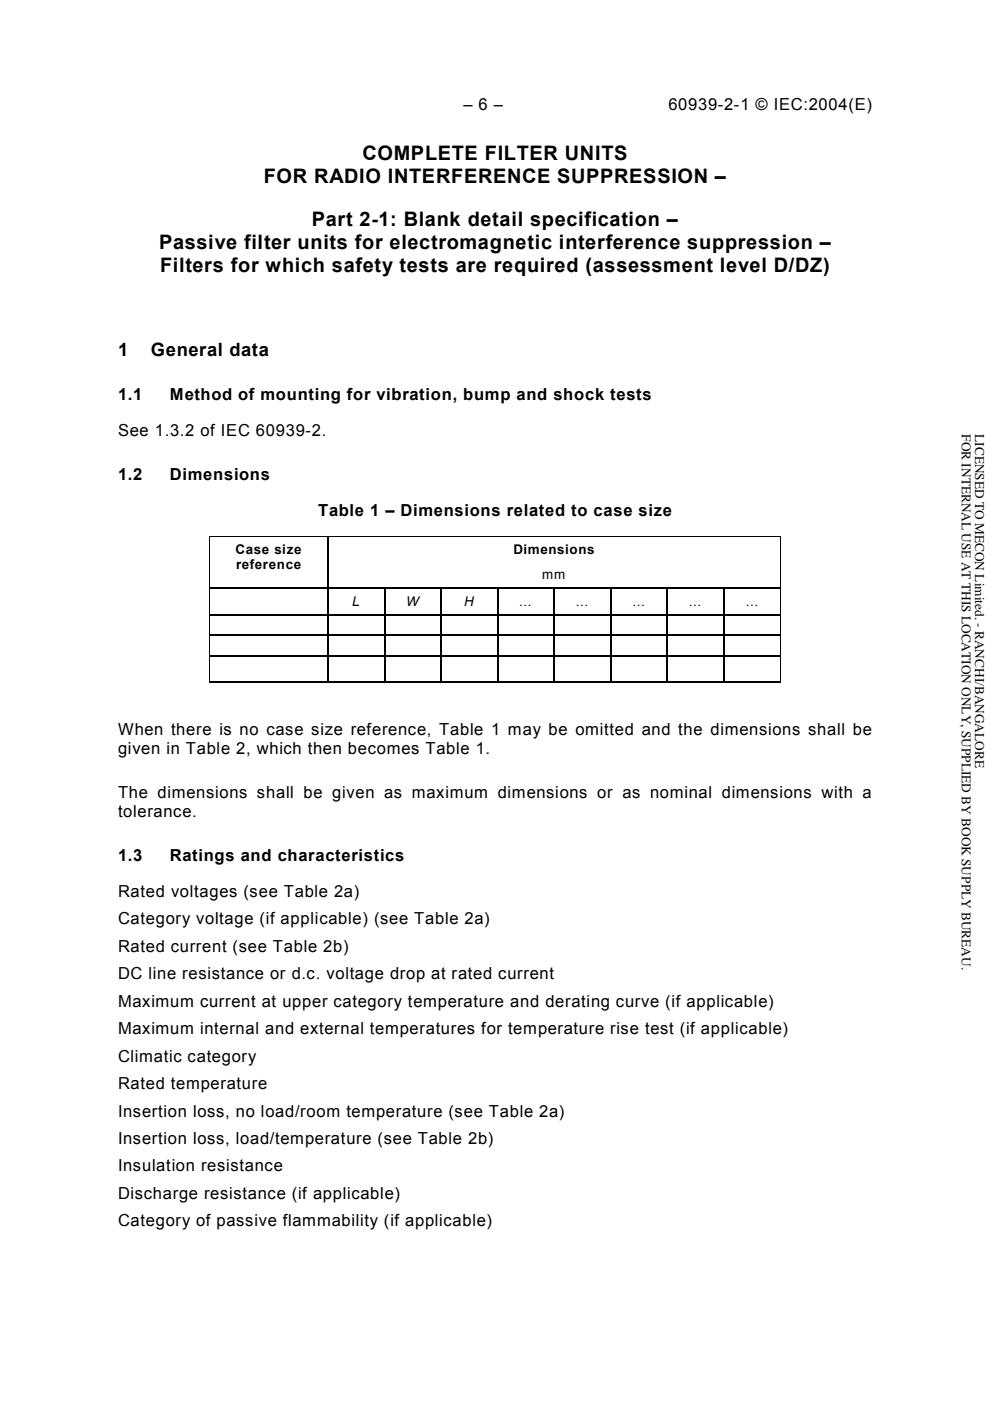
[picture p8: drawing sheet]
<svg xmlns="http://www.w3.org/2000/svg" width="210mm" height="297mm" viewBox="0 0 210 297" stroke-linecap="round" stroke-linejoin="round" font-family="sans-serif">
<defs><g id="words">
<g font-size="4.2">
<text x="76.9" y="33.9">COMPLETE FILTER UNITS</text>
<text x="55.9" y="38.8">FOR RADIO INTERFERENCE SUPPRESSION –</text>
<text x="66.1" y="47.9">Part 2-1: Blank detail specification –</text>
<text x="33.7" y="52.7">Passive filter units for electromagnetic interference suppression –</text>
<text x="34" y="57.6">Filters for which safety tests are required (assessment level D/DZ)</text>
</g>
<g font-size="3.9">
<text x="25" y="75.4">1</text>
<text x="32" y="75.4">General data</text>
</g>
<g font-size="3.5">
<text x="98.3" y="23.2">– 6 –</text>
<text x="141.7" y="23.2">60939-2-1 © IEC:2004(E)</text>
<text x="25" y="84.8">1.1</text>
<text x="36" y="84.8">Method of mounting for vibration, bump and shock tests</text>
<text x="25" y="92.5">See 1.3.2 of IEC 60939-2.</text>
<text x="25" y="101.8">1.2</text>
<text x="36" y="101.8">Dimensions</text>
<text x="67.4" y="109.3">Table 1 – Dimensions related to case size</text>
<text x="25" y="155.7">When there is no case size reference, Table 1 may be omitted and the dimensions shall be</text>
<text x="25" y="159.9">given in Table 2, which then becomes Table 1.</text>
<text x="25" y="169.2">The dimensions shall be given as maximum dimensions or as nominal dimensions with a</text>
<text x="25" y="173.3">tolerance.</text>
<text x="25" y="182.5">1.3</text>
<text x="36" y="182.5">Ratings and characteristics</text>
<text x="25" y="190.2">Rated voltages (see Table 2a)</text>
<text x="25" y="196">Category voltage (if applicable) (see Table 2a)</text>
<text x="25" y="201.8">Rated current (see Table 2b)</text>
<text x="25" y="207.6">DC line resistance or d.c. voltage drop at rated current</text>
<text x="25" y="213.4">Maximum current at upper category temperature and derating curve (if applicable)</text>
<text x="25" y="219.2">Maximum internal and external temperatures for temperature rise test (if applicable)</text>
<text x="25" y="225.1">Climatic category</text>
<text x="25" y="230.9">Rated temperature</text>
<text x="25" y="236.7">Insertion loss, no load/room temperature (see Table 2a)</text>
<text x="25" y="242.5">Insertion loss, load/temperature (see Table 2b)</text>
<text x="25" y="248.4">Insulation resistance</text>
<text x="25" y="254.2">Discharge resistance (if applicable)</text>
<text x="25" y="260">Category of passive flammability (if applicable)</text>
</g>
<g font-size="2.8" fill="#010101">
<text x="203.9" y="92.1" transform="rotate(90 203.9 92.1)">FOR INTERNAL USE AT THIS LOCATION ONLY, SUPPLIED BY BOOK SUPPLY BUREAU.</text>
<text x="206.7" y="92.1" transform="rotate(90 206.7 92.1)">LICENSED TO MECON Limited. - RANCHI/BANGALORE</text>
</g>
<g font-size="2.8">
<text x="50" y="117.5">Case size</text>
<text x="108.8" y="117.5">Dimensions</text>
<text x="50" y="120.7">reference</text>
<text x="115" y="122.9">mm</text>
<text x="74.6" y="128.5">L</text>
<text x="86.1" y="128.5">W</text>
<text x="98.4" y="128.5">H</text>
<text x="110.1" y="128.5">...</text>
<text x="122.1" y="128.5">...</text>
<text x="134.1" y="128.5">...</text>
<text x="146.1" y="128.5">...</text>
<text x="158.1" y="128.5">...</text>
</g>
</g></defs>
<g fill="#000">
<path d="M44.4 113.7h.2v.2h-.2zM69.4 113.7h.2v.2h-.2zM165.4 113.7h.2v.2h-.2zM44.4 124.6h.2v.2h-.2zM44.4 130.2h.2v.3h-.2zM44.4 134.5h.2v.3h-.2zM44.4 138.9h.2v.2h-.2zM69.4 124.6h.2v.2h-.2zM69.4 130.2h.2v.3h-.2zM69.4 134.5h.2v.3h-.2zM69.4 138.9h.2v.2h-.2zM81.4 124.6h.3v.2h-.3z"/>
<path d="M81.4 130.2h.3v.3h-.3zM81.4 134.5h.3v.3h-.3zM81.4 138.9h.3v.2h-.3zM93.4 124.6h.2v.2h-.2zM93.4 130.2h.2v.3h-.2zM93.4 134.5h.2v.3h-.2zM93.4 138.9h.2v.2h-.2zM105.4 124.6h.2v.2h-.2zM105.4 130.2h.2v.3h-.2zM105.4 134.5h.2v.3h-.2zM105.4 138.9h.2v.2h-.2zM117.4 124.6h.2v.2h-.2z"/>
<path d="M117.4 130.2h.2v.3h-.2zM117.4 134.5h.2v.3h-.2zM117.4 138.9h.2v.2h-.2zM129.4 124.6h.2v.2h-.2zM129.4 130.2h.2v.3h-.2zM129.4 134.5h.2v.3h-.2zM129.4 138.9h.2v.2h-.2zM141.4 124.6h.2v.2h-.2zM141.4 130.2h.2v.3h-.2zM141.4 134.5h.2v.3h-.2zM141.4 138.9h.2v.2h-.2zM153.4 124.6h.2v.2h-.2z"/>
<path d="M153.4 130.2h.2v.3h-.2zM153.4 134.5h.2v.3h-.2zM153.4 138.9h.2v.2h-.2zM165.4 124.6h.2v.2h-.2zM165.4 130.2h.2v.3h-.2zM165.4 134.5h.2v.3h-.2zM165.4 138.9h.2v.2h-.2zM69.4 144.5h.2v.2h-.2zM81.4 144.5h.3v.2h-.3zM93.4 144.5h.2v.2h-.2zM105.4 144.5h.2v.2h-.2zM117.4 144.5h.2v.2h-.2z"/>
<path d="M129.4 144.5h.2v.2h-.2zM141.4 144.5h.2v.2h-.2zM153.4 144.5h.2v.2h-.2zM165.4 144.5h.2v.2h-.2z"/>
</g>
<path d="M44.5 113.9v10.7M44.6 113.8h24.8M69.6 113.8h95.8M165.5 113.9v10.7M44.5 124.8v5.4M44.5 130.5v4M44.5 134.8v4.1M44.5 139.1v5.4M165.5 124.8v5.4M165.5 130.5v4M165.5 134.8v4.1M165.5 139.1v5.4" fill="none" stroke="#000" stroke-width=".21"/>
<g fill="none" stroke="#000" stroke-width=".25">
<path d="M69.5 113.9v10.7M44.6 124.7h24.8M44.6 130.3h24.8M44.6 134.7h24.8M44.6 139h24.8M69.5 124.8v5.4M69.5 130.5v4M69.5 134.8v4.1M69.5 139.1v5.4M69.6 124.7h11.8M69.6 130.3h11.8M69.6 134.7h11.8"/>
<path d="M69.6 139h11.8M81.5 124.8v5.4M81.5 130.5v4M81.5 134.8v4.1M81.5 139.1v5.4M81.7 124.7h11.7M81.7 130.3h11.7M81.7 134.7h11.7M81.7 139h11.7M93.5 124.8v5.4M93.5 130.5v4M93.5 134.8v4.1"/>
<path d="M93.5 139.1v5.4M93.6 124.7h11.8M93.6 130.3h11.8M93.6 134.7h11.8M93.6 139h11.8M105.5 124.8v5.4M105.5 130.5v4M105.5 134.8v4.1M105.5 139.1v5.4M105.6 124.7h11.8M105.6 130.3h11.8M105.6 134.7h11.8"/>
<path d="M105.6 139h11.8M117.5 124.8v5.4M117.5 130.5v4M117.5 134.8v4.1M117.5 139.1v5.4M117.6 124.7h11.8M117.6 130.3h11.8M117.6 134.7h11.8M117.6 139h11.8M129.5 124.8v5.4M129.5 130.5v4M129.5 134.8v4.1"/>
<path d="M129.5 139.1v5.4M129.6 124.7h11.8M129.6 130.3h11.8M129.6 134.7h11.8M129.6 139h11.8M141.5 124.8v5.4M141.5 130.5v4M141.5 134.8v4.1M141.5 139.1v5.4M141.6 124.7h11.8M141.6 130.3h11.8M141.6 134.7h11.8"/>
<path d="M141.6 139h11.8M153.5 124.8v5.4M153.5 130.5v4M153.5 134.8v4.1M153.5 139.1v5.4M153.6 124.7h11.8M153.6 130.3h11.8M153.6 134.7h11.8M153.6 139h11.8M44.4 144.6h25M69.6 144.6h11.8M81.7 144.6h11.7"/>
<path d="M93.6 144.6h11.8M105.6 144.6h11.8M117.6 144.6h11.8M129.6 144.6h11.8M141.6 144.6h11.8M153.6 144.6h11.8"/>
</g>
<use href="#words"/>
</svg>
